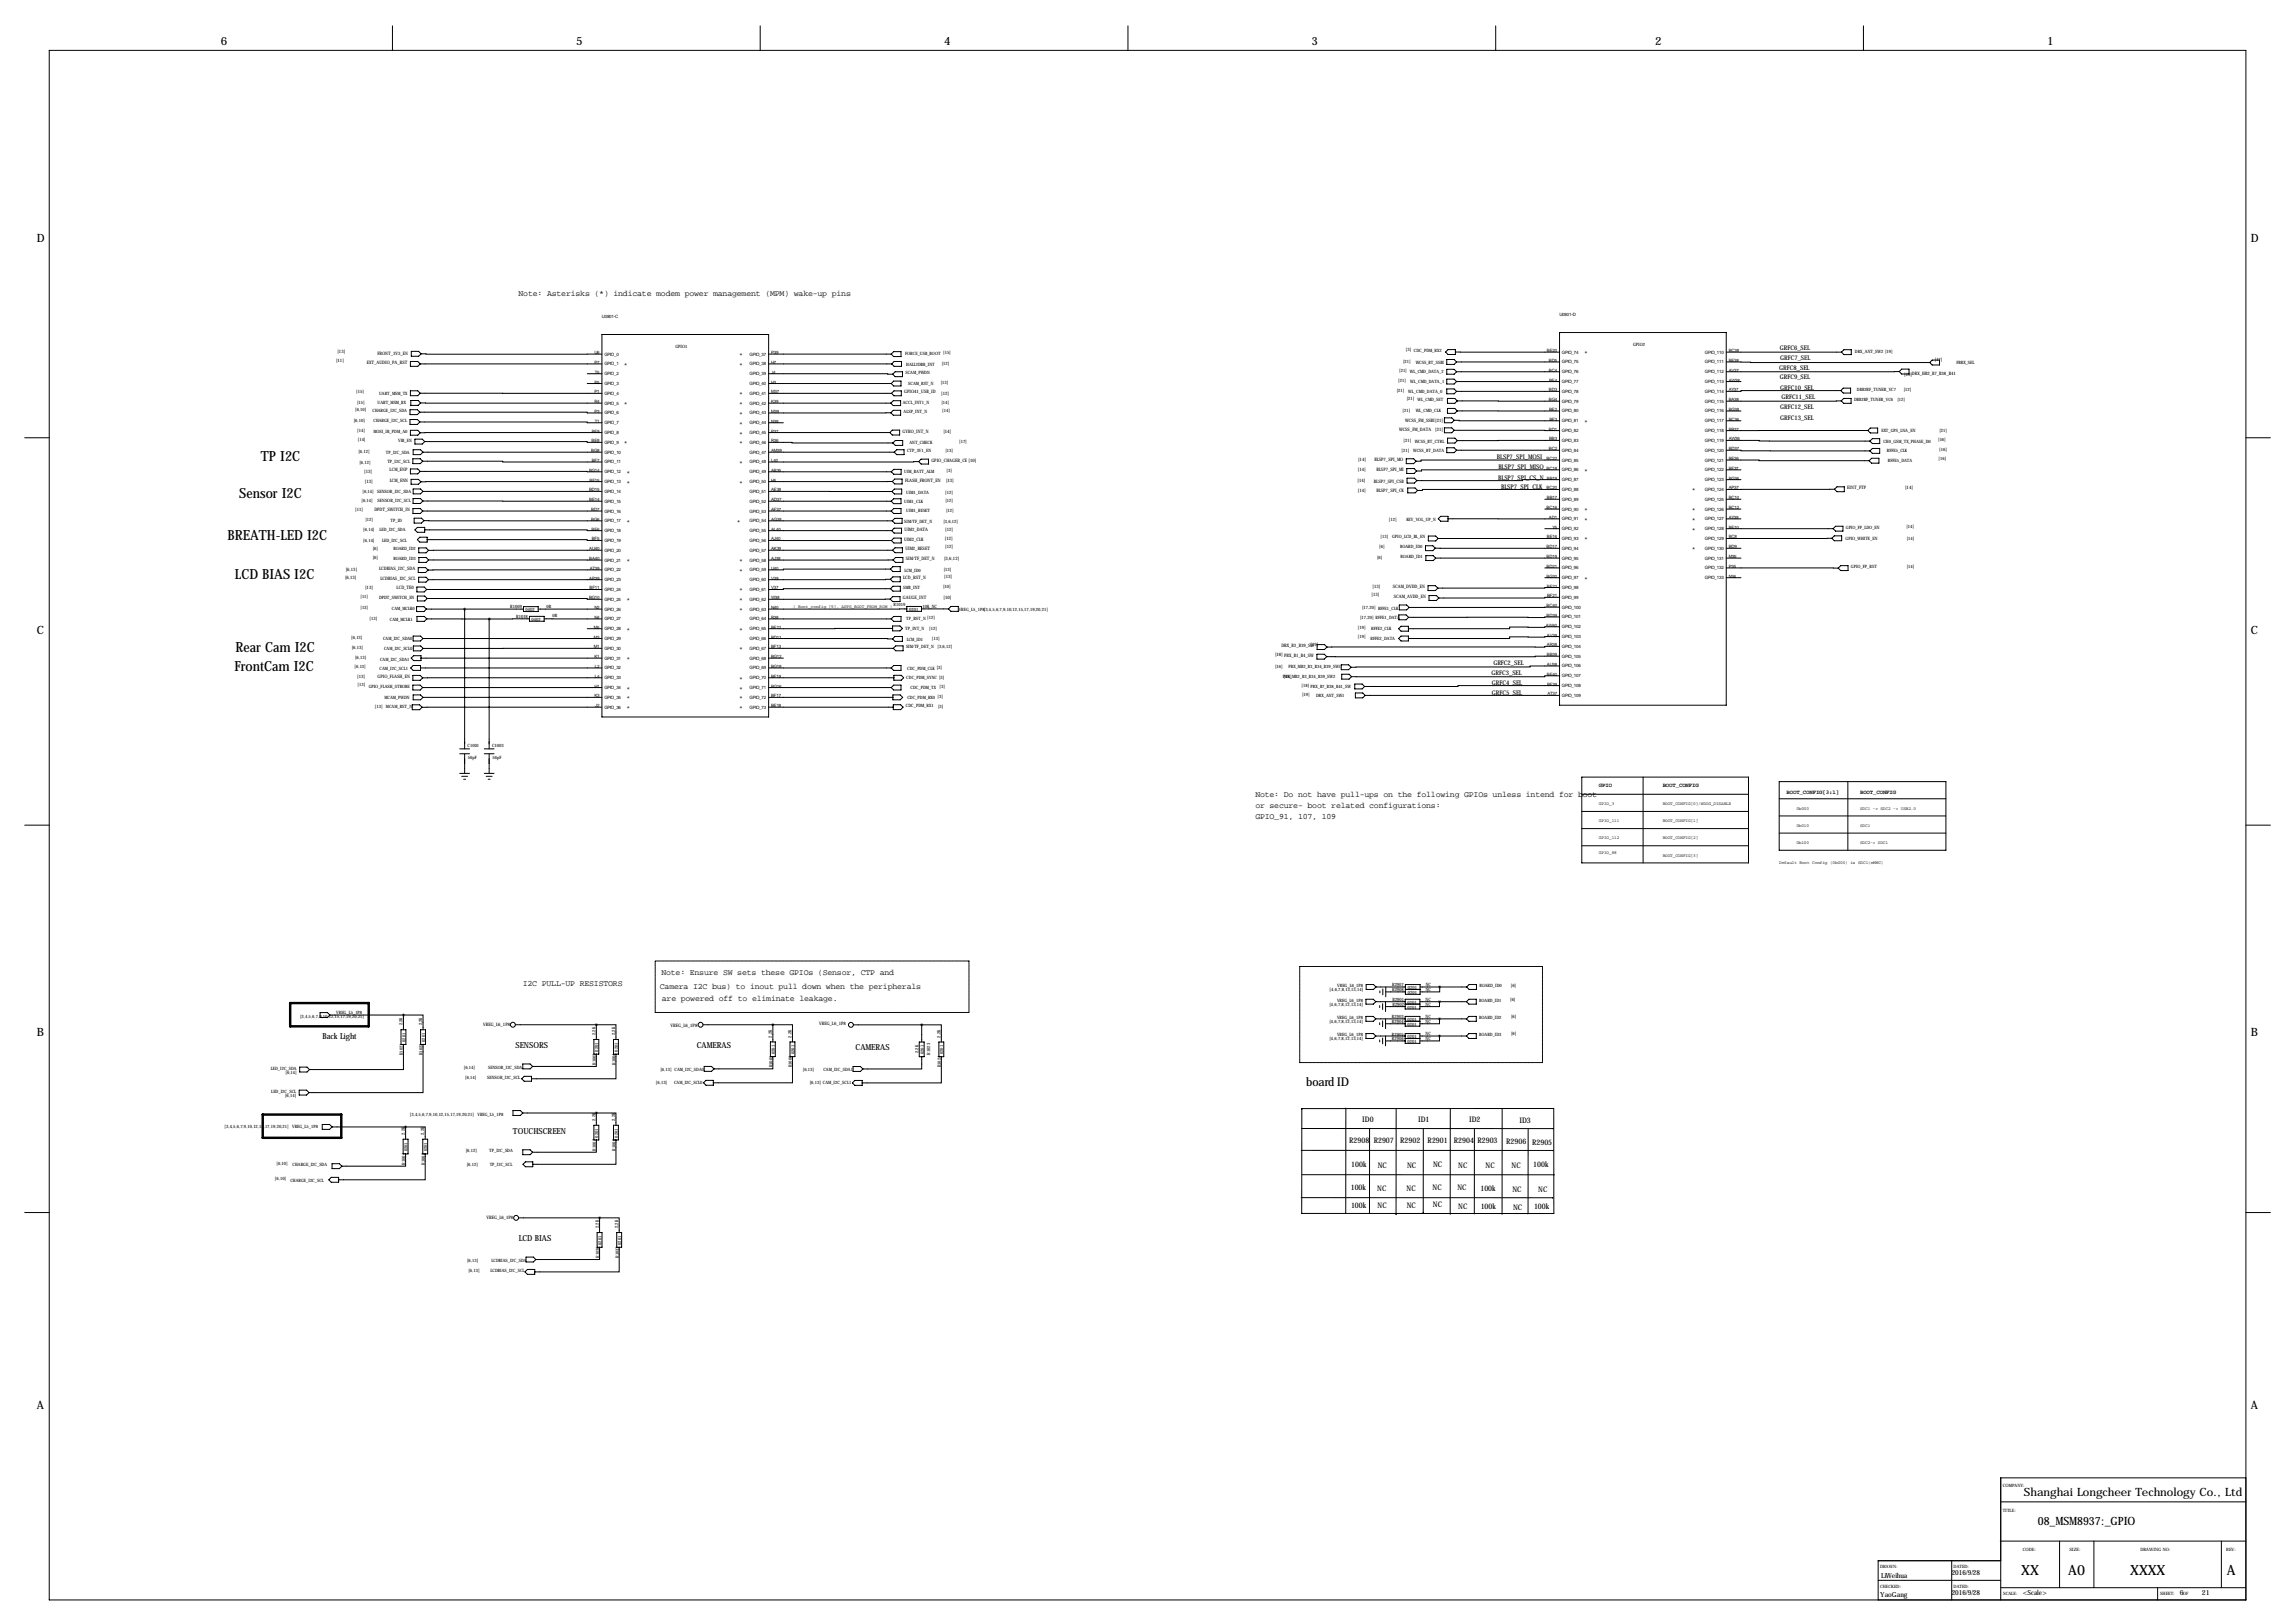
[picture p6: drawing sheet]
<svg xmlns="http://www.w3.org/2000/svg" width="1189mm" height="841mm" viewBox="0 0 1189 841" stroke-linecap="round" stroke-linejoin="round" font-family="sans-serif">
<defs><g id="words">
<g font-size="7.3">
<text x="135" y="239">TP I2C</text>
<text x="124" y="258">Sensor I2C</text>
<text x="118" y="279">BREATH-LED I2C</text>
<text x="122" y="300">LCD BIAS I2C</text>
<text x="122" y="337">Rear Cam I2C</text>
<text x="121" y="348">FrontCam I2C</text>
<text x="1103" y="816">XXXX</text>
<text x="1047" y="816">XX</text>
<text x="1071" y="816">A0</text>
<text x="1154" y="816">A</text>
</g>
<text font-size="6.3" x="677" y="562">board ID</text>
<g font-size="5.9">
<text x="114" y="24">6</text>
<text x="299" y="24">5</text>
<text x="489" y="24">4</text>
<text x="680" y="24">3</text>
<text x="857" y="24">2</text>
<text x="1061" y="24">1</text>
<text x="19" y="125">D</text>
<text x="1166" y="125">D</text>
<text x="19" y="328">C</text>
<text x="1166" y="328">C</text>
<text x="19" y="537">B</text>
<text x="1166" y="537">B</text>
<text x="19" y="730">A</text>
<text x="1166" y="730">A</text>
<text x="1048" y="775">Shanghai Longcheer Technology Co., Ltd</text>
<text x="1056" y="790">08_MSM8937:_GPIO</text>
</g>
<g font-size="4.3">
<text x="269" y="153">Note: Asterisks (*) indicate modem power management (MPM) wake-up pins</text>
<text x="650" y="413">Note: Do not have pull-ups on the following GPIOs unless intend for boot</text>
<text x="650" y="419">or secure- boot related configurations:</text>
<text x="650" y="424">GPIO_91, 107, 109</text>
<text x="343" y="505">Note: Ensure SW sets these GPIOs (Sensor, CTP and</text>
<text x="271" y="511">I2C PULL-UP RESISTORS</text>
<text x="342" y="512">Camera I2C bus) to inout pull down when the peripherals</text>
<text x="343" y="519">are powered off to eliminate leakage.</text>
<text x="167" y="538">Back Light</text>
<text x="267" y="543">SENSORS</text>
<text x="361" y="543">CAMERAS</text>
<text x="443" y="544">CAMERAS</text>
<text x="266" y="587">TOUCHSCREEN</text>
<text x="269" y="643">LCD BIAS</text>
</g>
<g font-size="4">
<text x="706" y="581">ID0</text>
<text x="735" y="581">ID1</text>
<text x="761" y="581">ID2</text>
<text x="787" y="581">ID3</text>
<text x="699" y="592">R2908 R2907</text>
<text x="725" y="592">R2902</text>
<text x="740" y="592">R2901</text>
<text x="753" y="592">R2904 R2903</text>
<text x="780" y="593">R2906</text>
<text x="794" y="593">R2905</text>
<text x="700" y="605">100k</text>
<text x="714" y="605">NC</text>
<text x="729" y="605">NC</text>
<text x="742" y="604">NC</text>
<text x="755" y="605">NC</text>
<text x="770" y="605">NC</text>
<text x="783" y="605">NC</text>
<text x="794" y="605">100k</text>
<text x="700" y="617">100k</text>
<text x="713" y="617">NC</text>
<text x="729" y="617">NC</text>
<text x="742" y="616">NC</text>
<text x="755" y="616">NC</text>
<text x="767" y="617">100k</text>
<text x="783" y="617">NC</text>
<text x="797" y="617">NC</text>
<text x="700" y="626">100k</text>
<text x="714" y="626">NC</text>
<text x="729" y="626">NC</text>
<text x="742" y="625">NC</text>
<text x="755" y="626">NC</text>
<text x="767" y="626">100k</text>
<text x="784" y="627">NC</text>
<text x="795" y="626">100k</text>
</g>
<g font-size="3.6">
<text x="1011" y="816">2016/9/28</text>
<text x="974" y="817">LiWeihua</text>
<text x="974" y="827">YaoGang</text>
<text x="1011" y="826">2016/9/28</text>
<text x="1048" y="826">&lt;Scale&gt;</text>
<text x="1129" y="826">6</text>
<text x="1141" y="826">21</text>
</g>
<g font-size="3.3">
<text x="383" y="185">*</text>
<text x="821" y="184">*</text>
<text x="922" y="181">GRFC6_SEL</text>
<text x="323" y="190">*</text>
<text x="383" y="190">*</text>
<text x="922" y="192">GRFC8_SEL</text>
<text x="922" y="186">GRFC7_SEL</text>
<text x="922" y="196">GRFC9_SEL</text>
<text x="922" y="202">GRFC10_SEL</text>
<text x="383" y="205">*</text>
<text x="923" y="207">GRFC11_SEL</text>
<text x="323" y="210">*</text>
<text x="383" y="210">*</text>
<text x="383" y="215">*</text>
<text x="922" y="212">GRFC12_SEL</text>
<text x="383" y="221">*</text>
<text x="821" y="219">*</text>
<text x="922" y="218">GRFC13_SEL</text>
<text x="383" y="226">*</text>
<text x="323" y="231">*</text>
<text x="383" y="231">*</text>
<text x="775" y="238">BLSP7_SPI_MOSI</text>
<text x="325" y="246">*</text>
<text x="383" y="241">*</text>
<text x="776" y="243">BLSP7_SPI_MISO</text>
<text x="821" y="245">*</text>
<text x="325" y="251">*</text>
<text x="383" y="251">*</text>
<text x="776" y="248">BLSP7_SPI_CS_N</text>
<text x="778" y="253">BLSP7_SPI_CLK</text>
<text x="876" y="255">*</text>
<text x="821" y="265">*</text>
<text x="876" y="265">*</text>
<text x="325" y="271">*</text>
<text x="382" y="271">*</text>
<text x="821" y="270">*</text>
<text x="876" y="270">*</text>
<text x="876" y="275">*</text>
<text x="821" y="280">*</text>
<text x="876" y="286">*</text>
<text x="325" y="292">*</text>
<text x="383" y="292">*</text>
<text x="383" y="297">*</text>
<text x="821" y="301">*</text>
<text x="325" y="312">*</text>
<text x="383" y="312">*</text>
<text x="383" y="307">*</text>
<text x="383" y="317">*</text>
<text x="325" y="327">*</text>
<text x="383" y="327">*</text>
<text x="383" y="337">*</text>
<text x="325" y="342">*</text>
<text x="774" y="345">GRFC2_SEL</text>
<text x="383" y="353">*</text>
<text x="773" y="350">GRFC3_SEL</text>
<text x="325" y="358">*</text>
<text x="383" y="358">*</text>
<text x="773" y="360">GRFC5_SEL</text>
<text x="773" y="355">GRFC4_SEL</text>
<text x="325" y="363">*</text>
<text x="383" y="363">*</text>
<text x="325" y="368">*</text>
<text x="383" y="368">*</text>
</g>
<g font-size="3">
<text x="828" y="408">GPIO</text>
<text x="861" y="408">BOOT_CONFIG</text>
<text x="925" y="411">BOOT_CONFIG[3:1]</text>
<text x="964" y="411">BOOT_CONFIG</text>
</g>
<g font-size="2.4">
<text x="175" y="183">[13]</text>
<text x="196" y="184">FRONT_3V3_EN</text>
<text x="174" y="188">[11]</text>
<text x="190" y="188">EXT_AUDIO_PA_RST</text>
<text x="986" y="195">[19]DRX_HB2_B7_B38_B41</text>
<text x="468" y="204">GPIO41_USB_ID</text>
<text x="488" y="204">[12]</text>
<text x="728" y="218">WCSS_FM_SSBI[21]</text>
<text x="468" y="224">GYRO_INT_N</text>
<text x="489" y="224">[14]</text>
<text x="725" y="223">WCSS_FM_DATA</text>
<text x="743" y="223">[21]</text>
<text x="482" y="239">GPIO_CHAGER_CE [10]</text>
<text x="704" y="239">[14]</text>
<text x="712" y="239">BLSP7_SPI_MO</text>
<text x="189" y="245">[13]</text>
<text x="202" y="244">LCM_ENP</text>
<text x="703" y="244">[14]</text>
<text x="713" y="244">BLSP7_SPI_MI</text>
<text x="189" y="250">[13]</text>
<text x="202" y="250">LCM_ENN</text>
<text x="469" y="249">FLASH_FRONT_EN</text>
<text x="490" y="250">[13]</text>
<text x="703" y="250">[14]</text>
<text x="712" y="250">BLSP7_SPI_CSB</text>
<text x="703" y="255">[14]</text>
<text x="713" y="255">BLSP7_SPI_CK</text>
<text x="957" y="253">EINT_FTP</text>
<text x="987" y="253">[14]</text>
<text x="184" y="265">[11]</text>
<text x="194" y="265">DPDT_SWITCH_IN</text>
<text x="469" y="275">UIM2_DATA</text>
<text x="490" y="275">[12]</text>
<text x="468" y="280">UIM2_CLK</text>
<text x="489" y="280">[12]</text>
<text x="469" y="285">UIM2_RESET</text>
<text x="490" y="284">[12]</text>
<text x="469" y="290">SIM/TF_DET_N</text>
<text x="489" y="290">[3,6,12]</text>
<text x="179" y="300">[6,13]</text>
<text x="179" y="296">[6,13]</text>
<text x="196" y="295">LCDBIAS_I2C_SDA</text>
<text x="489" y="299">[13]</text>
<text x="189" y="305">[13]</text>
<text x="197" y="300">LCDBIAS_I2C_SCL</text>
<text x="205" y="305">LCD_TE0</text>
<text x="468" y="300">LCD_RST_N</text>
<text x="711" y="304">[13]</text>
<text x="722" y="305">SCAM_DVDD_EN</text>
<text x="468" y="310">GAUGE_INT</text>
<text x="489" y="310">[10]</text>
<text x="710" y="309">[13]</text>
<text x="722" y="310">SCAM_AVDD_EN</text>
<text x="664" y="335">DRX_B3_B39_SW</text>
<text x="679" y="335">[19]</text>
<text x="660" y="340">[18] PRX_B1_B4_SW</text>
<text x="185" y="351">[13]</text>
<text x="196" y="351">GPIO_FLASH_EN</text>
<text x="250" y="531">VREG_L6_1P8</text>
<text x="347" y="532">VREG_L6_1P8</text>
<text x="424" y="531">VREG_L6_1P8</text>
<text x="252" y="631">VREG_L6_1P8</text>
</g>
<g font-size="2.3">
<text x="312" y="165">U0801-C</text>
<text x="808" y="164">U0801-D</text>
<text x="846" y="179">GPIO2</text>
<text x="308" y="183">U6</text>
<text x="313" y="184">GPIO_0</text>
<text x="350" y="180">GPIO1</text>
<text x="388" y="184">GPIO_37</text>
<text x="399" y="183">P39</text>
<text x="469" y="184">FORCE_USB_BOOT [15]</text>
<text x="728" y="182">[3] CDC_PDM_RX2</text>
<text x="801" y="182">BE20</text>
<text x="809" y="183">GPIO_74</text>
<text x="883" y="183">GPIO_110</text>
<text x="896" y="182">BC38</text>
<text x="961" y="183">DRX_ANT_SW2 [19]</text>
<text x="308" y="188">P7</text>
<text x="313" y="189">GPIO_1</text>
<text x="388" y="189">GPIO_38</text>
<text x="399" y="188">H7</text>
<text x="469" y="190">HALL2DBB_INT</text>
<text x="488" y="189">[12]</text>
<text x="727" y="188">[21]</text>
<text x="733" y="188">WCSS_BT_SSBI</text>
<text x="802" y="187">BD5</text>
<text x="809" y="188">GPIO_75</text>
<text x="883" y="188">GPIO_111</text>
<text x="896" y="187">BE38</text>
<text x="1002" y="187">[17]</text>
<text x="1014" y="189">FBRX_SEL</text>
<text x="308" y="194">T5</text>
<text x="313" y="194">GPIO_2</text>
<text x="388" y="194">GPIO_39</text>
<text x="399" y="194">J4</text>
<text x="469" y="194">SCAM_PWDN</text>
<text x="725" y="192">[21]</text>
<text x="730" y="193">WL_CMD_DATA_2</text>
<text x="802" y="193">BC4</text>
<text x="803" y="198">BE4</text>
<text x="809" y="193">GPIO_76</text>
<text x="883" y="193">GPIO_112</text>
<text x="896" y="193">AV37</text>
<text x="896" y="198">AW38</text>
<text x="185" y="204">[15]</text>
<text x="308" y="199">P5</text>
<text x="308" y="204">P1</text>
<text x="313" y="199">GPIO_3</text>
<text x="388" y="199">GPIO_40</text>
<text x="399" y="199">H3</text>
<text x="399" y="204">M37</text>
<text x="470" y="199">SCAM_RST_N</text>
<text x="487" y="199">[13]</text>
<text x="724" y="203">[21]</text>
<text x="724" y="198">[21]</text>
<text x="730" y="203">WL_CMD_DATA_0</text>
<text x="731" y="198">WL_CMD_DATA_1</text>
<text x="802" y="203">BD3</text>
<text x="809" y="198">GPIO_77</text>
<text x="809" y="203">GPIO_78</text>
<text x="883" y="198">GPIO_113</text>
<text x="883" y="203">GPIO_114</text>
<text x="896" y="203">AY37</text>
<text x="962" y="203">DBB2RF_TUNER_VC7</text>
<text x="986" y="202">[12]</text>
<text x="185" y="209">[15]</text>
<text x="196" y="209">UART_MSM_RX</text>
<text x="196" y="205">UART_MSM_TX</text>
<text x="308" y="209">R4</text>
<text x="313" y="205">GPIO_4</text>
<text x="313" y="210">GPIO_5</text>
<text x="388" y="205">GPIO_41</text>
<text x="388" y="210">GPIO_42</text>
<text x="399" y="209">K39</text>
<text x="468" y="209">ACCL_INT1_N</text>
<text x="488" y="209">[14]</text>
<text x="729" y="207">[21]</text>
<text x="734" y="208">WL_CMD_SET</text>
<text x="802" y="208">BG4</text>
<text x="809" y="209">GPIO_79</text>
<text x="883" y="209">GPIO_115</text>
<text x="896" y="208">BA38</text>
<text x="960" y="208">DBB2RF_TUNER_VC6</text>
<text x="983" y="207">[12]</text>
<text x="184" y="213">[6,10]</text>
<text x="193" y="213">CHARGE_I2C_SDA</text>
<text x="308" y="214">P3</text>
<text x="313" y="215">GPIO_6</text>
<text x="388" y="215">GPIO_43</text>
<text x="399" y="214">M39</text>
<text x="468" y="214">ALSP_INT_N</text>
<text x="488" y="214">[14]</text>
<text x="727" y="214">[21]</text>
<text x="733" y="213">WL_CMD_CLK</text>
<text x="803" y="213">BE2</text>
<text x="809" y="214">GPIO_80</text>
<text x="883" y="214">GPIO_116</text>
<text x="896" y="213">BG38</text>
<text x="183" y="219">[6,10]</text>
<text x="193" y="219">CHARGE_I2C_SCL</text>
<text x="308" y="219">T1</text>
<text x="313" y="220">GPIO_7</text>
<text x="388" y="220">GPIO_44</text>
<text x="399" y="219">N38</text>
<text x="803" y="218">BF3</text>
<text x="809" y="219">GPIO_81</text>
<text x="883" y="219">GPIO_117</text>
<text x="896" y="218">BC36</text>
<text x="185" y="224">[14]</text>
<text x="193" y="224">MOSI_IR_PDM_A0</text>
<text x="307" y="224">BF9</text>
<text x="313" y="225">GPIO_8</text>
<text x="388" y="225">GPIO_45</text>
<text x="399" y="224">P37</text>
<text x="802" y="223">BD1</text>
<text x="809" y="224">GPIO_82</text>
<text x="883" y="224">GPIO_118</text>
<text x="896" y="223">BB37</text>
<text x="975" y="224">EXT_GPS_LNA_EN</text>
<text x="1005" y="224">[21]</text>
<text x="185" y="228">[14]</text>
<text x="206" y="229">VIB_EN</text>
<text x="306" y="229">BE8</text>
<text x="313" y="230">GPIO_9</text>
<text x="388" y="230">GPIO_46</text>
<text x="399" y="229">R36</text>
<text x="471" y="230">ANT_CHECK</text>
<text x="497" y="230">[17]</text>
<text x="726" y="234">[21]</text>
<text x="727" y="229">[21]</text>
<text x="733" y="229">WCSS_BT_CTRL</text>
<text x="802" y="233">BC2</text>
<text x="803" y="228">BB3</text>
<text x="809" y="229">GPIO_83</text>
<text x="809" y="234">GPIO_84</text>
<text x="883" y="229">GPIO_119</text>
<text x="883" y="234">GPIO_120</text>
<text x="896" y="228">AW36</text>
<text x="896" y="233">BD37</text>
<text x="976" y="229">CH0_GSM_TX_PHASE_D0</text>
<text x="977" y="234">RFFE5_CLK</text>
<text x="1004" y="228">[16]</text>
<text x="1005" y="233">[16]</text>
<text x="186" y="235">[6,12]</text>
<text x="200" y="235">TP_I2C_SDA</text>
<text x="201" y="240">TP_I2C_SCL</text>
<text x="306" y="234">BG8</text>
<text x="307" y="239">BF7</text>
<text x="313" y="235">GPIO_10</text>
<text x="388" y="235">GPIO_47</text>
<text x="399" y="234">AM39</text>
<text x="399" y="239">L40</text>
<text x="470" y="234">CTP_3V1_EN</text>
<text x="490" y="234">[13]</text>
<text x="732" y="234">WCSS_BT_DATA</text>
<text x="801" y="238">BC22</text>
<text x="809" y="239">GPIO_85</text>
<text x="883" y="239">GPIO_121</text>
<text x="896" y="238">BE36</text>
<text x="978" y="239">RFFE5_DATA</text>
<text x="1004" y="238">[16]</text>
<text x="186" y="240">[6,12]</text>
<text x="305" y="244">BG14</text>
<text x="313" y="240">GPIO_11</text>
<text x="313" y="245">GPIO_12</text>
<text x="388" y="240">GPIO_48</text>
<text x="388" y="245">GPIO_49</text>
<text x="399" y="244">AB35</text>
<text x="468" y="245">UIM_BATT_ALM</text>
<text x="490" y="245">[3]</text>
<text x="801" y="243">BC18</text>
<text x="809" y="244">GPIO_86</text>
<text x="883" y="244">GPIO_122</text>
<text x="896" y="243">BF37</text>
<text x="305" y="249">BF15</text>
<text x="313" y="250">GPIO_13</text>
<text x="388" y="250">GPIO_50</text>
<text x="399" y="249">H5</text>
<text x="801" y="248">BB19</text>
<text x="809" y="249">GPIO_87</text>
<text x="883" y="249">GPIO_123</text>
<text x="896" y="248">BG36</text>
<text x="188" y="255">[6,14]</text>
<text x="195" y="255">SENSOR_I2C_SDA</text>
<text x="305" y="255">BD15</text>
<text x="313" y="255">GPIO_14</text>
<text x="388" y="255">GPIO_51</text>
<text x="399" y="255">AE38</text>
<text x="469" y="256">UIM1_DATA</text>
<text x="490" y="256">[12]</text>
<text x="801" y="254">BC20</text>
<text x="809" y="254">GPIO_88</text>
<text x="883" y="254">GPIO_124</text>
<text x="896" y="254">AP37</text>
<text x="187" y="260">[6,14]</text>
<text x="196" y="260">SENSOR_I2C_SCL</text>
<text x="305" y="260">BE14</text>
<text x="313" y="260">GPIO_15</text>
<text x="388" y="260">GPIO_52</text>
<text x="399" y="260">AD37</text>
<text x="468" y="260">UIM1_CLK</text>
<text x="490" y="260">[12]</text>
<text x="801" y="264">BC16</text>
<text x="801" y="259">BB17</text>
<text x="809" y="259">GPIO_89</text>
<text x="883" y="259">GPIO_125</text>
<text x="896" y="259">BC10</text>
<text x="896" y="264">BC12</text>
<text x="306" y="265">BD7</text>
<text x="306" y="270">BG6</text>
<text x="313" y="265">GPIO_16</text>
<text x="388" y="265">GPIO_53</text>
<text x="399" y="265">AF37</text>
<text x="399" y="270">AG38</text>
<text x="469" y="265">UIM1_RESET</text>
<text x="490" y="265">[12]</text>
<text x="720" y="270">[12]</text>
<text x="729" y="270">KEY_VOL_UP_N</text>
<text x="802" y="269">AD1</text>
<text x="809" y="264">GPIO_90</text>
<text x="809" y="270">GPIO_91</text>
<text x="883" y="264">GPIO_126</text>
<text x="883" y="270">GPIO_127</text>
<text x="896" y="269">AY39</text>
<text x="188" y="275">[6,14]</text>
<text x="189" y="270">[12]</text>
<text x="197" y="275">LED_I2C_SDA</text>
<text x="202" y="271">TP_ID</text>
<text x="306" y="275">BE6</text>
<text x="313" y="271">GPIO_17</text>
<text x="313" y="276">GPIO_18</text>
<text x="388" y="271">GPIO_54</text>
<text x="388" y="276">GPIO_55</text>
<text x="399" y="275">AL40</text>
<text x="468" y="271">SIM/TF_DET_N</text>
<text x="489" y="271">[3,6,12]</text>
<text x="804" y="274">Y5</text>
<text x="809" y="275">GPIO_92</text>
<text x="883" y="275">GPIO_128</text>
<text x="896" y="274">BE10</text>
<text x="956" y="274">GPIO_FP_LDO_EN</text>
<text x="988" y="273">[14]</text>
<text x="188" y="281">[6,14]</text>
<text x="198" y="281">LED_I2C_SCL</text>
<text x="307" y="280">BF5</text>
<text x="313" y="281">GPIO_19</text>
<text x="388" y="281">GPIO_56</text>
<text x="399" y="280">AJ40</text>
<text x="715" y="279">[13]</text>
<text x="721" y="279">GPIO_LCD_BL_EN</text>
<text x="801" y="279">BE16</text>
<text x="809" y="280">GPIO_93</text>
<text x="883" y="280">GPIO_129</text>
<text x="896" y="279">BC8</text>
<text x="956" y="280">GPIO_WHITE_EN</text>
<text x="988" y="280">[14]</text>
<text x="193" y="285">[6]</text>
<text x="204" y="285">BOARD_ID2</text>
<text x="305" y="285">AU40</text>
<text x="313" y="286">GPIO_20</text>
<text x="388" y="286">GPIO_57</text>
<text x="399" y="285">AK39</text>
<text x="714" y="284">[6]</text>
<text x="725" y="284">BOARD_ID0</text>
<text x="801" y="284">BD17</text>
<text x="809" y="285">GPIO_94</text>
<text x="883" y="285">GPIO_130</text>
<text x="896" y="284">BD9</text>
<text x="193" y="290">[6]</text>
<text x="204" y="290">BOARD_ID3</text>
<text x="305" y="290">BA40</text>
<text x="313" y="291">GPIO_21</text>
<text x="388" y="291">GPIO_58</text>
<text x="399" y="290">AJ38</text>
<text x="713" y="290">[6]</text>
<text x="726" y="289">BOARD_ID1</text>
<text x="801" y="289">BD19</text>
<text x="809" y="290">GPIO_95</text>
<text x="883" y="290">GPIO_131</text>
<text x="896" y="289">M35</text>
<text x="306" y="295">AT39</text>
<text x="313" y="296">GPIO_22</text>
<text x="388" y="296">GPIO_59</text>
<text x="399" y="295">U40</text>
<text x="468" y="296">LCM_ID0</text>
<text x="489" y="296">[13]</text>
<text x="801" y="294">BD21</text>
<text x="801" y="299">BG20</text>
<text x="809" y="295">GPIO_96</text>
<text x="883" y="295">GPIO_132</text>
<text x="896" y="294">P35</text>
<text x="896" y="299">N36</text>
<text x="959" y="294">GPIO_FP_RST</text>
<text x="988" y="294">[14]</text>
<text x="305" y="300">AP39</text>
<text x="305" y="305">BF11</text>
<text x="313" y="301">GPIO_23</text>
<text x="388" y="301">GPIO_60</text>
<text x="399" y="300">V39</text>
<text x="399" y="305">V37</text>
<text x="468" y="305">SMB_INT</text>
<text x="489" y="305">[10]</text>
<text x="801" y="304">BE22</text>
<text x="809" y="300">GPIO_97</text>
<text x="809" y="305">GPIO_98</text>
<text x="883" y="300">GPIO_133</text>
<text x="187" y="309">[11]</text>
<text x="196" y="310">DPDT_SWITCH_EN</text>
<text x="305" y="310">BG10</text>
<text x="313" y="306">GPIO_24</text>
<text x="313" y="311">GPIO_25</text>
<text x="388" y="306">GPIO_61</text>
<text x="388" y="311">GPIO_62</text>
<text x="399" y="310">W38</text>
<text x="801" y="309">BF21</text>
<text x="809" y="310">GPIO_99</text>
<text x="187" y="315">[13]</text>
<text x="203" y="316">CAM_MCLK0</text>
<text x="264" y="315">R1009</text>
<text x="272" y="316">0402</text>
<text x="283" y="315">0R</text>
<text x="308" y="315">N2</text>
<text x="313" y="316">GPIO_26</text>
<text x="388" y="316">GPIO_63</text>
<text x="399" y="315">N40</text>
<text x="411" y="315">( Boot_config [5], APPS_BOOT_FROM_ROM )</text>
<text x="463" y="314">R1019</text>
<text x="471" y="316">0201</text>
<text x="478" y="315">10K_NC</text>
<text x="497" y="316">VREG_L5_1P8[3,4,5,6,7,9,10,12,15,17,19,20,21]</text>
<text x="706" y="315">[17,20] RFFE1_CLK</text>
<text x="801" y="314">BC40</text>
<text x="809" y="315">GPIO_100</text>
<text x="191" y="321">[13]</text>
<text x="202" y="321">CAM_MCLK1</text>
<text x="267" y="320">R1018</text>
<text x="275" y="321">0402</text>
<text x="286" y="320">0R</text>
<text x="308" y="321">N4</text>
<text x="313" y="321">GPIO_27</text>
<text x="388" y="321">GPIO_64</text>
<text x="399" y="321">R38</text>
<text x="469" y="321">TP_RST_N [12]</text>
<text x="705" y="321">[17,20] RFFE1_DATA</text>
<text x="801" y="320">BD39</text>
<text x="809" y="320">GPIO_101</text>
<text x="308" y="326">M5</text>
<text x="313" y="326">GPIO_28</text>
<text x="388" y="326">GPIO_65</text>
<text x="399" y="326">BE12</text>
<text x="469" y="326">TP_INT_N</text>
<text x="481" y="326">[12]</text>
<text x="703" y="326">[19]</text>
<text x="710" y="326">RFFE2_CLK</text>
<text x="801" y="325">AW40</text>
<text x="801" y="330">AV39</text>
<text x="809" y="325">GPIO_102</text>
<text x="182" y="331">[6,13]</text>
<text x="198" y="331">CAM_I2C_SDA0</text>
<text x="308" y="331">M3</text>
<text x="308" y="336">M1</text>
<text x="313" y="332">GPIO_29</text>
<text x="388" y="332">GPIO_66</text>
<text x="399" y="331">BD11</text>
<text x="399" y="336">BF13</text>
<text x="469" y="336">SIM/TF_DET_N</text>
<text x="470" y="332">LCM_ID1</text>
<text x="483" y="332">[13]</text>
<text x="486" y="336">[3,6,12]</text>
<text x="703" y="331">[19]</text>
<text x="710" y="331">RFFE2_DATA</text>
<text x="801" y="335">AR38</text>
<text x="809" y="330">GPIO_103</text>
<text x="809" y="336">GPIO_104</text>
<text x="182" y="336">[6,13]</text>
<text x="184" y="342">[6,13]</text>
<text x="199" y="337">CAM_I2C_SCL0</text>
<text x="308" y="341">K1</text>
<text x="313" y="337">GPIO_30</text>
<text x="313" y="342">GPIO_31</text>
<text x="388" y="337">GPIO_67</text>
<text x="388" y="342">GPIO_68</text>
<text x="399" y="341">BG12</text>
<text x="801" y="340">BB39</text>
<text x="809" y="341">GPIO_105</text>
<text x="184" y="346">[6,13]</text>
<text x="197" y="347">CAM_I2C_SCL1</text>
<text x="197" y="342">CAM_I2C_SDA1</text>
<text x="308" y="346">L2</text>
<text x="313" y="347">GPIO_32</text>
<text x="388" y="347">GPIO_69</text>
<text x="399" y="346">BG18</text>
<text x="470" y="347">CDC_PDM_CLK [3]</text>
<text x="661" y="346">[16]</text>
<text x="668" y="346">PRX_MB2_B3_B34_B39_SW1</text>
<text x="801" y="345">AU38</text>
<text x="809" y="346">GPIO_106</text>
<text x="308" y="351">L4</text>
<text x="313" y="352">GPIO_33</text>
<text x="388" y="352">GPIO_70</text>
<text x="399" y="351">BF19</text>
<text x="469" y="352">CDC_PDM_SYNC [3]</text>
<text x="665" y="351">PRX_MB2_B3_B34_B39_SW2</text>
<text x="665" y="351">[16]</text>
<text x="801" y="350">BE40</text>
<text x="809" y="351">GPIO_107</text>
<text x="185" y="355">[13]</text>
<text x="191" y="356">GPIO_FLASH_STROBE</text>
<text x="308" y="356">H1</text>
<text x="313" y="357">GPIO_34</text>
<text x="388" y="357">GPIO_71</text>
<text x="399" y="356">BG16</text>
<text x="472" y="357">CDC_PDM_TX</text>
<text x="487" y="356">[3]</text>
<text x="674" y="356">[18] PRX_B7_B38_B41_SW</text>
<text x="801" y="355">BF39</text>
<text x="809" y="356">GPIO_108</text>
<text x="199" y="362">MCAM_PWDN</text>
<text x="308" y="361">K3</text>
<text x="313" y="362">GPIO_35</text>
<text x="388" y="362">GPIO_72</text>
<text x="399" y="361">BF17</text>
<text x="470" y="362">CDC_PDM_RX0 [3]</text>
<text x="675" y="361">[19]</text>
<text x="682" y="361">DRX_ANT_SW1</text>
<text x="802" y="360">AT37</text>
<text x="809" y="361">GPIO_109</text>
<text x="194" y="367">[13]</text>
<text x="200" y="367">MCAM_RST_N</text>
<text x="308" y="366">J2</text>
<text x="313" y="367">GPIO_36</text>
<text x="388" y="367">GPIO_73</text>
<text x="399" y="366">BE18</text>
<text x="469" y="366">CDC_PDM_RX1</text>
<text x="486" y="366">[3]</text>
<text x="242" y="387">C1001</text>
<text x="255" y="387">C1003</text>
<text x="242" y="393">56pF</text>
<text x="255" y="393">56pF</text>
<text x="828" y="417">GPIO_3</text>
<text x="861" y="417">BOOT_CONFIG[0]/WDOG_DISABLE</text>
<text x="931" y="419">0b000</text>
<text x="964" y="419">SDC1 -&gt; SDC2 -&gt; USB2.0</text>
<text x="828" y="426">GPIO_111</text>
<text x="861" y="426">BOOT_CONFIG[1]</text>
<text x="931" y="428">0b010</text>
<text x="964" y="428">SDC1</text>
<text x="828" y="435">GPIO_112</text>
<text x="861" y="435">BOOT_CONFIG[2]</text>
<text x="931" y="437">0b100</text>
<text x="964" y="437">SDC2-&gt; SDC1</text>
<text x="828" y="442">GPIO_88</text>
<text x="861" y="444">BOOT_CONFIG[3]</text>
<text x="922" y="447">Default Boot Config (0b000) is SDC1(eMMC)</text>
<text x="689" y="513">[4,6,7,8,12,13,14]</text>
<text x="693" y="511">VREG_L6_1P8</text>
<text x="721" y="511">R2907</text>
<text x="721" y="514">R2908</text>
<text x="729" y="512">0201</text>
<text x="729" y="515">0201</text>
<text x="739" y="511">NC</text>
<text x="739" y="513">NC</text>
<text x="766" y="511">BOARD_ID0</text>
<text x="783" y="511">[6]</text>
<text x="689" y="521">[4,6,7,8,12,13,14]</text>
<text x="693" y="519">VREG_L6_1P8</text>
<text x="721" y="519">R2901</text>
<text x="721" y="521">R2902</text>
<text x="729" y="520">0201</text>
<text x="738" y="518">NC</text>
<text x="738" y="521">NC</text>
<text x="766" y="519">BOARD_ID1</text>
<text x="782" y="519">[6]</text>
<text x="155" y="527">[3,4,5,6,7,9,10,12,15,17,19,20,21]</text>
<text x="174" y="525">VREG_L5_1P8</text>
<text x="693" y="528">VREG_L6_1P8</text>
<text x="721" y="527">R2903</text>
<text x="729" y="522">0201</text>
<text x="738" y="527">NC</text>
<text x="766" y="528">BOARD_ID2</text>
<text x="783" y="527">[6]</text>
<text x="209" y="531" transform="rotate(-90 209 531)">2.2K</text>
<text x="219" y="531" transform="rotate(-90 219 531)">2.2K</text>
<text x="689" y="530">[4,6,7,8,12,13,14]</text>
<text x="721" y="530">R2904</text>
<text x="729" y="529">0201</text>
<text x="729" y="531">0201</text>
<text x="738" y="530">NC</text>
<text x="210" y="540" transform="rotate(-90 210 540)">0201</text>
<text x="220" y="540" transform="rotate(-90 220 540)">0201</text>
<text x="308" y="536" transform="rotate(-90 308 536)">2.2K</text>
<text x="319" y="536" transform="rotate(-90 319 536)">2.2K</text>
<text x="400" y="537" transform="rotate(-90 400 537)">2.2K</text>
<text x="410" y="537" transform="rotate(-90 410 537)">2.2K</text>
<text x="487" y="538" transform="rotate(-90 487 538)">2.2K</text>
<text x="689" y="539">[4,6,7,8,12,13,14]</text>
<text x="693" y="537">VREG_L6_1P8</text>
<text x="721" y="536">R2905</text>
<text x="721" y="539">R2906</text>
<text x="729" y="538">0201</text>
<text x="738" y="536">NC</text>
<text x="738" y="539">NC</text>
<text x="766" y="537">BOARD_ID3</text>
<text x="783" y="536">[6]</text>
<text x="310" y="545" transform="rotate(-90 310 545)">0201</text>
<text x="320" y="545" transform="rotate(-90 320 545)">0201</text>
<text x="476" y="546" transform="rotate(-90 476 546)">2.2K</text>
<text x="729" y="540">0201</text>
<text x="209" y="547" transform="rotate(-90 209 547)">R1021</text>
<text x="219" y="547" transform="rotate(-90 219 547)">R1022</text>
<text x="309" y="552" transform="rotate(-90 309 552)">R1003</text>
<text x="319" y="552" transform="rotate(-90 319 552)">R1004</text>
<text x="401" y="546" transform="rotate(-90 401 546)">0201</text>
<text x="412" y="546" transform="rotate(-90 412 546)">0201</text>
<text x="478" y="546" transform="rotate(-90 478 546)">0201</text>
<text x="482" y="546" transform="rotate(-90 482 546)">R1023</text>
<text x="489" y="546" transform="rotate(-90 489 546)">0201</text>
<text x="140" y="554">LED_I2C_SDA</text>
<text x="148" y="556">[6,14]</text>
<text x="240" y="554">[6,14]</text>
<text x="253" y="553">SENSOR_I2C_SDA</text>
<text x="342" y="555">[6,13] CAM_I2C_SDA0</text>
<text x="400" y="553" transform="rotate(-90 400 553)">R1005</text>
<text x="410" y="553" transform="rotate(-90 410 553)">R1006</text>
<text x="416" y="555">[6,13]</text>
<text x="427" y="555">CAM_I2C_SDA1</text>
<text x="487" y="553" transform="rotate(-90 487 553)">R1024</text>
<text x="241" y="559">[6,14]</text>
<text x="252" y="559">SENSOR_I2C_SCL</text>
<text x="340" y="562">[6,13]</text>
<text x="349" y="562">CAM_I2C_SCL0</text>
<text x="419" y="561">[6,13] CAM_I2C_SCL1</text>
<text x="141" y="566">LED_I2C_SCL</text>
<text x="148" y="568">[6,14]</text>
<text x="212" y="578">[3,4,5,6,7,9,10,12,15,17,19,20,21]</text>
<text x="247" y="578">VREG_L5_1P8</text>
<text x="308" y="581" transform="rotate(-90 308 581)">2.2K</text>
<text x="319" y="581" transform="rotate(-90 319 581)">2.2K</text>
<text x="116" y="584">[3,4,5,6,7,9,10,12,15,17,19,20,21]</text>
<text x="151" y="584">VREG_L5_1P8</text>
<text x="210" y="588" transform="rotate(-90 210 588)">2.2K</text>
<text x="220" y="588" transform="rotate(-90 220 588)">2.2K</text>
<text x="310" y="589" transform="rotate(-90 310 589)">0201</text>
<text x="320" y="589" transform="rotate(-90 320 589)">0201</text>
<text x="211" y="596" transform="rotate(-90 211 596)">0201</text>
<text x="221" y="596" transform="rotate(-90 221 596)">0201</text>
<text x="241" y="597">[6,12]</text>
<text x="253" y="597">TP_I2C_SDA</text>
<text x="309" y="596" transform="rotate(-90 309 596)">R1007</text>
<text x="319" y="596" transform="rotate(-90 319 596)">R1008</text>
<text x="143" y="603">[6,10]</text>
<text x="152" y="604">CHARGE_I2C_SDA</text>
<text x="210" y="603" transform="rotate(-90 210 603)">R1001</text>
<text x="220" y="603" transform="rotate(-90 220 603)">R1002</text>
<text x="242" y="604">[6,12]</text>
<text x="254" y="604">TP_I2C_SCL</text>
<text x="142" y="611">[6,10]</text>
<text x="150" y="612">CHARGE_I2C_SCL</text>
<text x="310" y="636" transform="rotate(-90 310 636)">2.2K</text>
<text x="320" y="636" transform="rotate(-90 320 636)">2.2K</text>
<text x="312" y="645" transform="rotate(-90 312 645)">0201</text>
<text x="322" y="645" transform="rotate(-90 322 645)">0201</text>
<text x="242" y="654">[6,13]</text>
<text x="255" y="654">LCDBIAS_I2C_SDA</text>
<text x="310" y="652" transform="rotate(-90 310 652)">R1036</text>
<text x="320" y="652" transform="rotate(-90 320 652)">R1037</text>
<text x="243" y="659">[6,13]</text>
<text x="254" y="659">LCDBIAS_I2C_SCL</text>
<text x="1037" y="770">COMPANY:</text>
<text x="1037" y="783">TITLE:</text>
<text x="1048" y="803">CODE:</text>
<text x="1072" y="803">SIZE:</text>
<text x="1109" y="803">DRAWING NO:</text>
<text x="1153" y="803">REV:</text>
<text x="974" y="812">DRAWN:</text>
<text x="1012" y="812">DATED:</text>
<text x="974" y="822">CHECKED:</text>
<text x="1012" y="822">DATED:</text>
<text x="1038" y="826">SCALE:</text>
<text x="1119" y="826">SHEET:</text>
<text x="1131" y="826">OF</text>
</g>
</g></defs>
<g fill="none" stroke="#000" stroke-width=".52">
<path d="M203 13v13M394 13v13M584 13v13M775 13v13M965 13v13M26 26h1137v803h-1137zM312 173h86v198h-86zM808 172h86v193h-86zM213 187h3l2 1-2 2h-3zM213 182h4l1 1-1 2h-4zM218 188h94M218 183h94"/>
<path d="M304 194h8M304 199h8M398 194h64M398 188h64M398 199h64M398 183h64M462 194l2-1h4v2h-4zM463 182h4v3h-4l-1-2zM463 197h4v3h-4l-1-1zM463 187h4v3h-4l-1-2zM749 186h4l2 1-2 2h-4zM749 191h4l2 2-2 1h-4z"/>
<path d="M749 196h4l2 2-2 1h-4zM750 181h4v3h-4l-1-2zM754 182h54M755 187h53M755 193h53M755 198h53M894 187l106 1M894 182h60M894 198h8M954 182l1-1h4v3h-4zM984 192l-90 1M984 192l1-1h4v3h-4z"/>
<path d="M1001 187h4v2h-4l-1-1zM212 212h4l1 1-1 2h-4zM212 217h4l1 2-1 1h-4zM213 202h3l2 2-2 1h-3zM213 207h4l1 2-1 1h-4zM217 213l95 1M217 219h95M218 204h94M218 209h94M398 204h64M398 209h63M398 219h8"/>
<path d="M461 214h-63M461 209l2-1h4v2h-4zM461 214l2-1h4v2h-4zM463 202h4v3h-4l-1-1zM748 216h4l1 2-1 1h-4zM749 201h4l2 2-2 1h-4zM750 206h4l1 2-1 1h-4zM750 212h4l1 1-1 1h-4zM753 218h55M755 203h53M755 208h53M755 213h53"/>
<path d="M894 213h8M894 218h8M954 202l-60 1M954 202l1-1h4v3h-4zM954 208h-60M954 208l1-2h4v3h-4zM13 227h13M213 223h3l2 1-2 1h-3zM214 238h4l1 1-1 1h-4zM214 233h4l1 1-1 1h-4zM215 227h4l1 2-1 1h-4zM219 239h93"/>
<path d="M219 234h93M220 229h92M312 224h-94M398 229h65M398 224h63M398 234h65M462 223h4v2h-4l-1-1zM463 229l1-1h4v3h-4zM463 234l2-1h3v2h-3zM476 239h-78M476 239l1-1h4v2h-4zM728 238h4l2 1-2 1h-4z"/>
<path d="M748 222h4l1 1-1 1h-4zM749 232h4l2 1-2 1h-4zM750 227h4l1 1-1 1h-4zM753 223h55M755 233h53M808 228h-53M808 238h-72v1h-2M894 228h75M894 233l75 1M894 238l74 1M968 223h-74M969 234l1-2h4v3h-4z"/>
<path d="M969 228l1-1h4v3h-4zM969 222h4v2h-4l-1-1zM970 237h3v3h-3l-2-1zM1163 227h13M213 243h3l2 1-2 1h-3zM213 248h4l1 2-1 1h-4zM214 258h4l1 2-1 1h-4zM214 253h4l1 2-1 1h-4zM218 244h94M219 260h93M219 255h93M312 249l-94 1"/>
<path d="M398 255h64M398 244h64M398 260h64M462 260l1-2h4v3h-4zM462 244l1-1h4v3h-4zM462 249h-64M462 249l1-1h4v3h-4zM463 253h4v3h-4l-1-1zM729 243h4l1 1-1 1h-4zM729 248h4l1 1-1 1h-4zM729 253h4l1 1-1 1h-4zM800 259h8"/>
<path d="M808 243h-72v1h-2M808 248l-74 1M808 254h-71h-3M894 243h8M894 248h8M894 259h8M950 253l-56 1M952 252h3v3h-3l-2-2zM214 263h4l1 2-1 1h-4zM215 268h3l2 2-2 1h-3zM215 274l1-1h4v3h-4zM217 278h4v3h-4l-1-1z"/>
<path d="M219 265h93M220 270h92M220 274l92 1M221 280h91M398 280h64M398 265h64M398 270h64M398 275h64M462 265l1-2h4v3h-4zM462 280l1-1h4v2h-4zM462 270l1-1h4v2h-4zM463 274h4v2h-4l-1-1z"/>
<path d="M740 278h4l1 1-1 1h-4zM745 279h63M746 267h4v3h-4l-1-1zM750 269h58M800 264h8M800 274h8M894 264h8M894 269h8M894 274h56M949 279h-55M949 279l1-1h4v2h-4zM951 273h4v2h-4l-1-1z"/>
<path d="M217 294h3l2 1-2 2h-3zM217 299h4l1 1-1 2h-4zM217 284h4l1 1-1 1h-4zM217 289h4l1 1-1 1h-4zM222 290h90M312 295h-90M312 285h-90M398 285h64M461 295h-63M463 294h3v2h-3l-2-1zM463 290h-65M463 290l1-1h4v2h-4z"/>
<path d="M464 284h3v2h-3l-2-1zM738 283h4l2 1-2 1h-4zM739 288h3l2 1-2 1h-3zM744 284h64M744 289h64M800 294h8M800 299h8M894 294h58M894 284h8M894 289h8M894 299h8M954 293h3v3h-3l-2-2z"/>
<path d="M216 314h4l1 1-1 2h-4zM216 304h4l1 1-1 2h-4zM216 319h4l1 2-1 1h-4zM216 309h4l1 1-1 1h-4zM221 315h50M221 305h91M221 310h91M222 300h90M241 315v73M271 314h8v3h-8zM274 319h8v3h-8zM279 315h33"/>
<path d="M461 310h-63M461 300h-63M461 300l2-1h3v2h-3zM461 305h-63M461 305l2-1h3v2h-3zM462 309h4v3h-4l-1-2zM463 319h4v3h-4l-1-1zM470 315h-72M470 314h7v3h-7zM477 315h14M491 315l2-1h3v3h-3zM725 318h3l2 2-2 1h-3z"/>
<path d="M725 313h4l1 2-1 1h-4zM740 303h4l1 2-1 1h-4zM740 308h4l1 2-1 1h-4zM808 320h-78M808 314l-78 1M808 304l-63 1M808 309l-63 1M214 329h4l1 2-1 1h-4zM214 335h4l1 1-1 1h-4zM219 331h93M221 321h32M253 321v67"/>
<path d="M274 321h-21M282 321h30M304 326h8M312 336h-93M398 331h64M398 321h64M398 336h65M462 326h-64M462 324h4l1 2-1 1h-4zM462 331l2-1h3v2h-3zM463 336l1-1h4v2h-4zM682 339h4l1 1-1 1h-4z"/>
<path d="M682 334h4l1 1-1 1h-4zM726 329h4v3h-4l-1-1zM726 324h4v3h-4l-1-1zM808 325h-26v1h-52M808 330h-26v1h-52M808 335h-121M808 340h-121M213 346l1-1h4v2h-4zM213 341l1-1h4v2h-4zM214 350h4l1 1-1 1h-4zM214 355h4l1 1-1 1h-4zM214 360h4l1 1-1 1h-4z"/>
<path d="M218 346h94M218 341h94M219 356h93M312 351h-93M398 341h8M398 346h64M398 351h65M398 356h64M462 346l1-1h4v2h-4zM462 356l1-1h4v2h-4zM463 360h3l2 1-2 1h-3zM463 350h4l1 1-1 1h-4z"/>
<path d="M695 344h4l1 2-1 1h-4zM695 349h4l1 2-1 1h-4zM702 354h4l1 2-1 1h-4zM702 359h4l1 1-1 1h-4zM808 355l-101 1M808 345h-15l-93 1M808 350h-8v1h-100M214 365h3l2 1-2 2h-3zM219 361h93M312 366h-93M398 361h65M398 366h65"/>
<path d="M463 365h4l1 1-1 2h-4zM707 360h101M238 388h5M238 390h5M241 390v11M251 388h5M251 390h5M253 390v11M238 401h5M239 402h3M240 404h1M251 401h5"/>
<path d="M252 402h3M253 404h1M819 403h87v44h-87zM819 411h87M851 403v44M922 414h86M922 405h86v35h-86zM957 405v35M13 427h13M819 420h87M819 429h87M819 438h87"/>
<path d="M922 432h86M922 423h86M1163 427h13M708 518h3l2 1-2 1h-3zM708 510h4l1 1-1 2h-4zM713 519h15M713 511h15M715 513v1M716 520v3M716 512v3M718 519v5M718 514h10"/>
<path d="M718 511v5M728 518h8v5h-8zM728 510h8v5h-8zM728 513h8M736 519h24M736 511h24M746 519v2h-10M746 511v3h-10M760 519l1-1h4v2h-4zM761 510h4v3h-4l-1-2zM166 524h4l1 2-1 1h-4zM171 526h38"/>
<path d="M208 533h2v8h-2zM209 526h10v7M209 526v7M218 533h2v8h-2zM267 531h42M308 538h2v8h-2zM309 531h10v7M309 531v7M318 538h2v8h-2zM364 531h36M399 540h3v7h-3zM400 531h11v9"/>
<path d="M400 531v9M409 540h3v7h-3zM442 531h35M476 540h3v7h-3zM477 531h11v9M477 531v9M486 540h3v7h-3zM708 526h3l2 2-2 1h-3zM708 535h3l2 2-2 1h-3zM713 528h15M713 537h15M715 521v1"/>
<path d="M715 530v1M715 539v1M716 529v3M716 538v3M718 521h10M718 530h10M718 539h10M718 528v5M718 537v5M728 526h8v6h-8zM728 535h8v5h-8zM728 520h8"/>
<path d="M728 529h8M728 538h8M736 528h24M736 537h24M746 528v2h-10M746 537v2h-10M760 528l1-2h4v3h-4zM760 537l1-2h4v3h-4zM155 553h4l1 1-1 1h-4zM209 541v13h-49M219 541v25h-59M270 559l2-1h3v2h-3z"/>
<path d="M271 551h4l1 1-1 2h-4zM309 546v6h-33M319 546v13h-44M365 552h4l1 2-1 1h-4zM366 560h4v2h-4l-2-1zM400 547v7h-30M411 547v14h-41M442 552h4l1 2-1 1h-4zM477 547v7h-30M488 547v14h-41M155 565h4l1 1-1 1h-4zM266 575h4l1 2-1 1h-4z"/>
<path d="M271 577h38M309 577h10v6M309 577v6M442 561l1-1h4v2h-4zM674 574h131v55h-131zM697 574v54M723 575v54M751 574v55M778 574v55M167 582h4l1 2-1 1h-4zM172 584h38M209 590h2v8h-2z"/>
<path d="M210 584h10v6M210 598v6h-33M210 584v6M219 590h3v8h-3zM220 598v13h-45M271 596h4l1 1-1 1h-4zM308 583h2v7h-2zM309 590v7h-33M318 583h2v7h-2zM319 590v13h-43M674 596h130M674 585h131"/>
<path d="M709 585v43M737 585v43M764 585v44M792 585l-1 44M804 596h.1M805 585h.1M170 611l2-1h3v2h-3zM172 603h4l1 1-1 1h-4zM272 602h4v2h-4l-1-1zM675 608l130 1M805 609h.1M13 628h13"/>
<path d="M269 631h42M309 638h3v8h-3zM311 631h10v7M311 631v7M319 638h3v8h-3zM674 620l130 1M709 628h.1M737 628h.1M1163 628h13M272 659l1-1h4v2h-4zM272 651h4l2 1-2 2h-4zM311 646v6h-33"/>
<path d="M321 646v13h-44M1036 778h127M1163 765h-127v64M1036 798h127M1067 798v24M1085 798v24M1151 798v24M973 819h63M1011 808v21M1036 808h-63v21M1036 822h127M1118 822v7"/>
<circle cx="266" cy="531" r="1.3"/>
<circle cx="363" cy="531" r="1.3"/>
<circle cx="441" cy="531" r="1.3"/>
<circle cx="267" cy="631" r="1.3"/>
</g>
<path d="M339 498h163M502 498v26M673 501h126M799 501v49M339 524v-26M502 524h-163M673 550v-49M799 550h-126" fill="none" stroke="#000" stroke-width=".52" stroke-dasharray=".4 .4"/>
<path d="M150 520h41v12h-41zM136 577h41v12h-41z" fill="none" stroke="#000" stroke-width="1.3"/>
<path d="M477 531a.5 .5 0 0 0 1 0 .5 .5 0 0 0-1 0zM253 321a.5 .5 0 0 0 1 0 .5 .5 0 0 0-1 0z" fill="#000" stroke="#000" stroke-width="1.3"/>
<use href="#words"/>
</svg>
